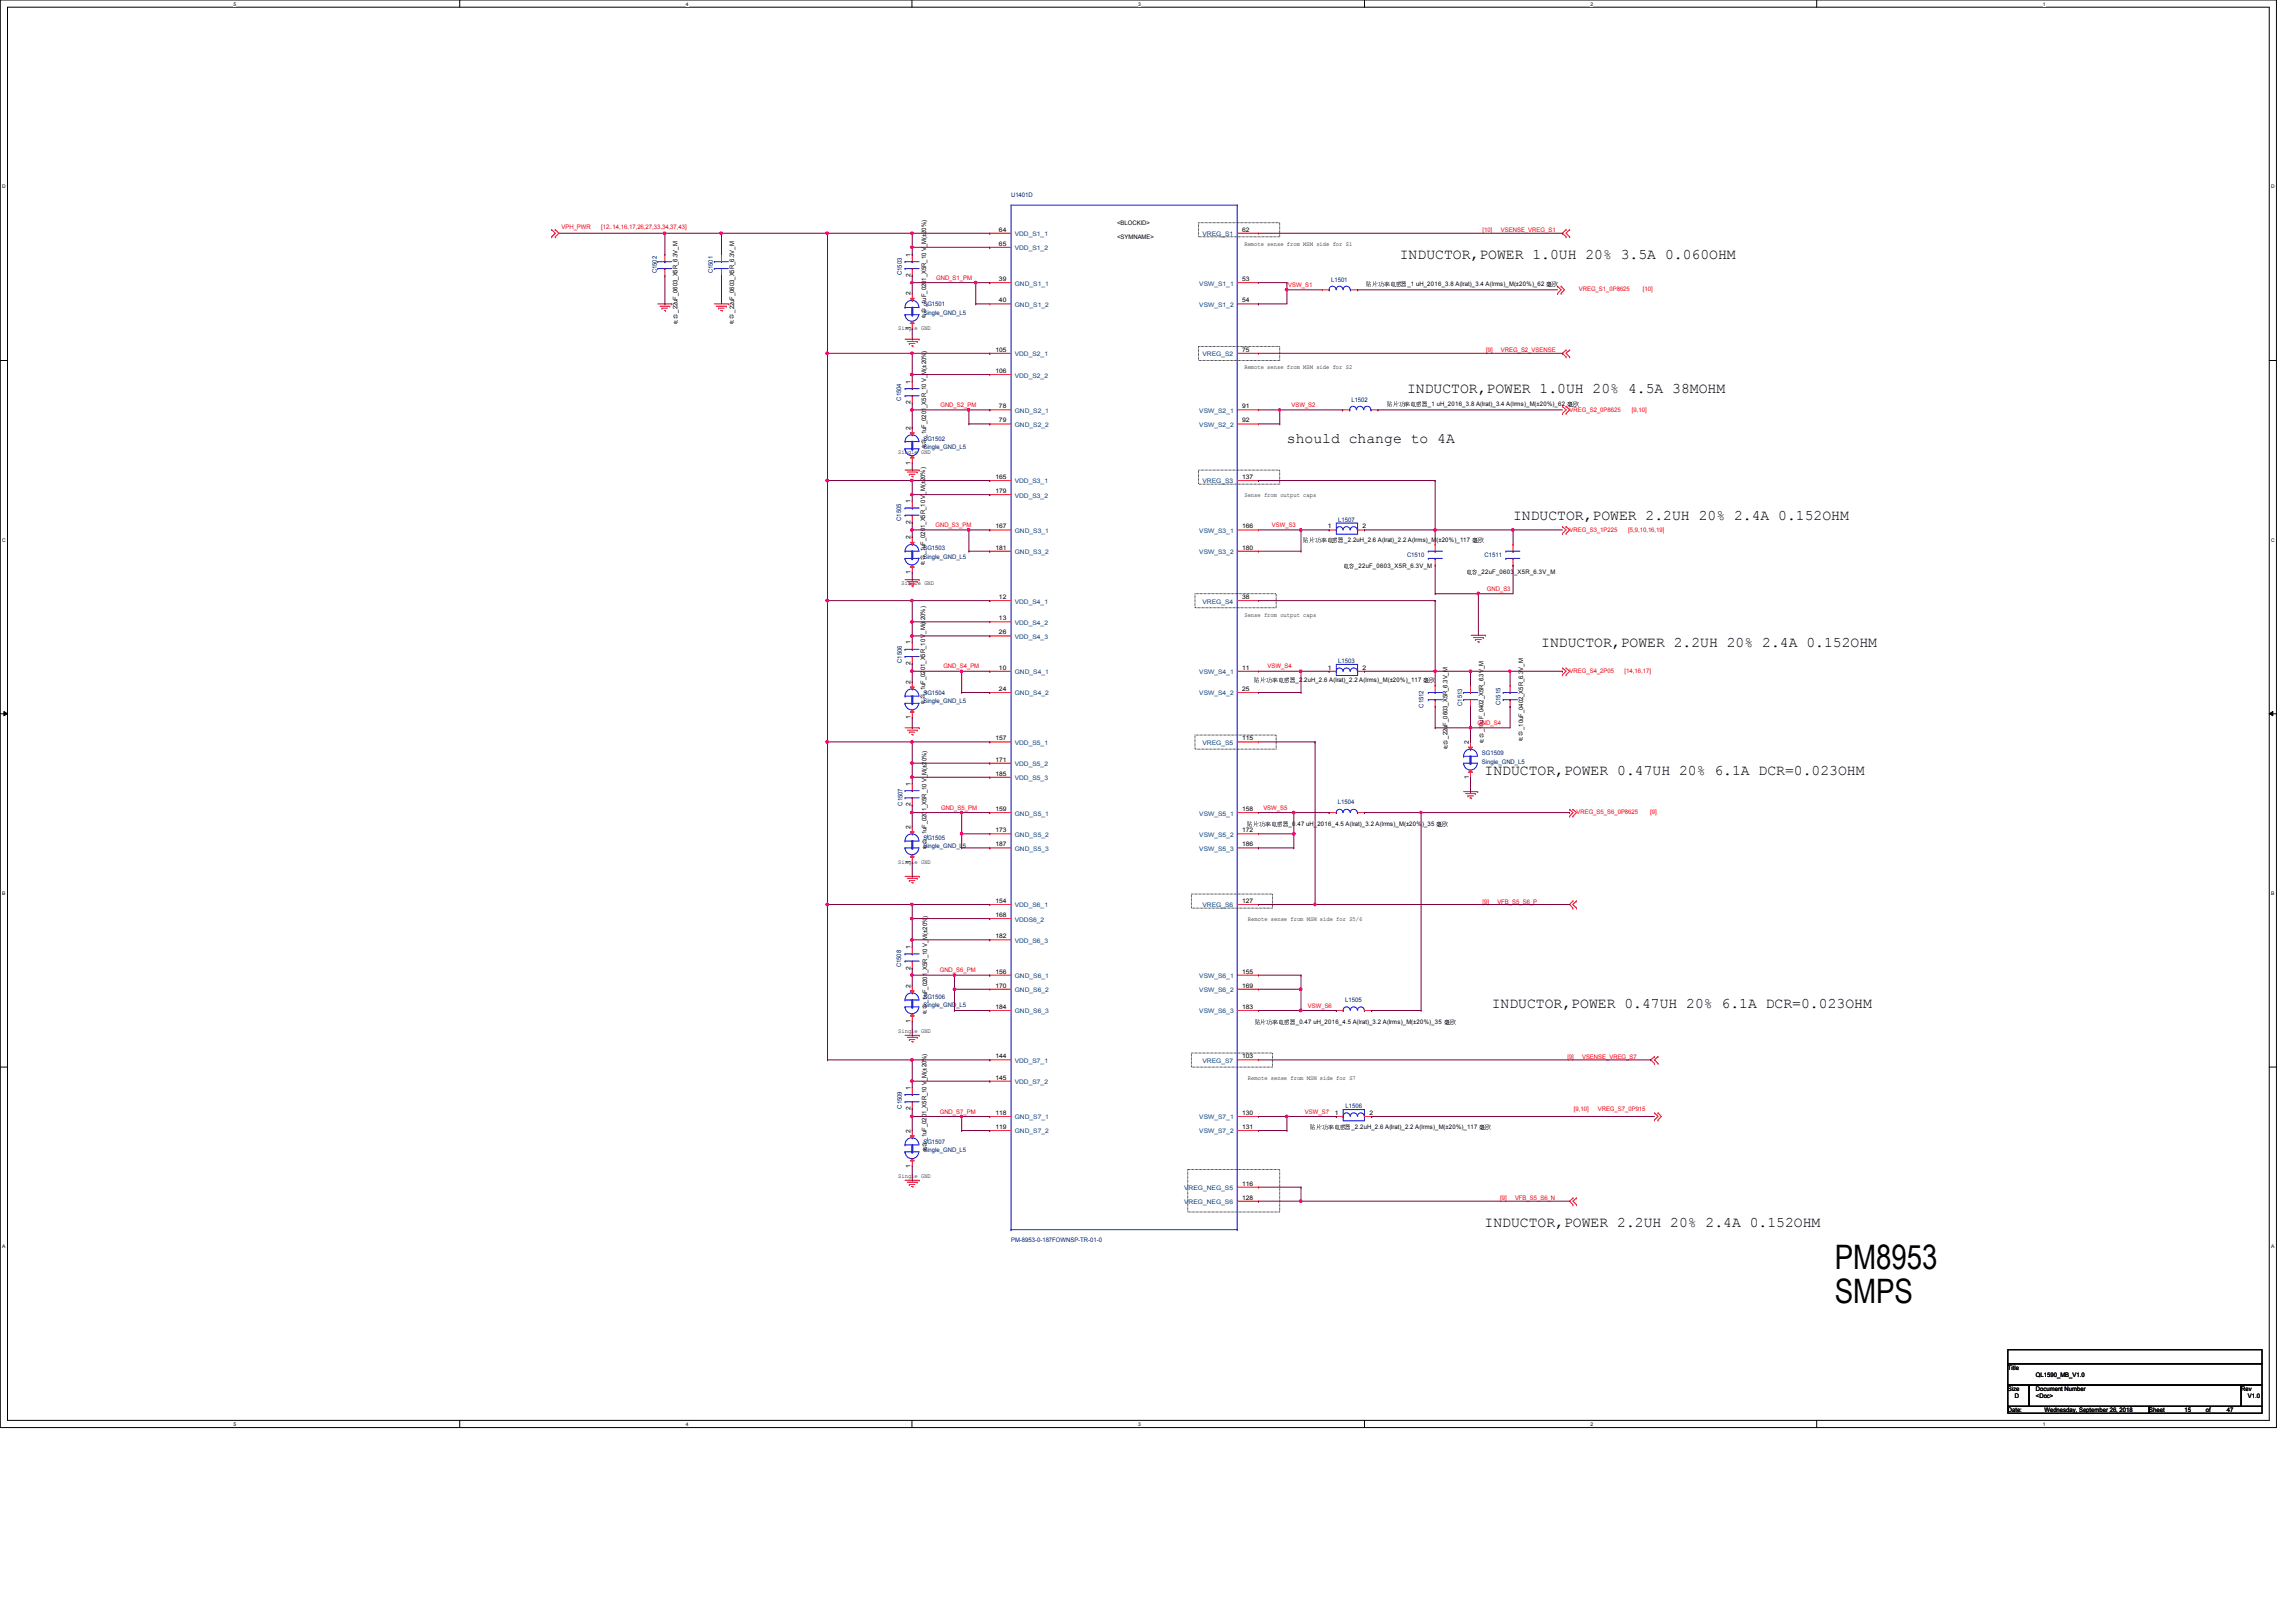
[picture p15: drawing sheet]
<svg xmlns="http://www.w3.org/2000/svg" width="297mm" height="210mm" viewBox="0 0 297 210" stroke-linecap="round" stroke-linejoin="round" font-family="sans-serif">
<defs><g id="words">
<g font-size="4.4">
<text x="237.4" y="164.2">PM8953</text>
<text x="237.4" y="168.6">SMPS</text>
</g>
<g font-size="1.9">
<text x="181.1" y="33.5">INDUCTOR,POWER 1.0UH 20% 3.5A 0.060OHM</text>
<text x="182" y="50.9">INDUCTOR,POWER 1.0UH 20% 4.5A 38MOHM</text>
<text x="166.5" y="57.3">should change to 4A</text>
<text x="195.7" y="67.4">INDUCTOR,POWER 2.2UH 20% 2.4A 0.152OHM</text>
<text x="199.4" y="83.8">INDUCTOR,POWER 2.2UH 20% 2.4A 0.152OHM</text>
<text x="192.1" y="100.2">INDUCTOR,POWER 0.47UH 20% 6.1A DCR=0.023OHM</text>
<text x="193" y="130.4">INDUCTOR,POWER 0.47UH 20% 6.1A DCR=0.023OHM</text>
<text x="192.1" y="158.8">INDUCTOR,POWER 2.2UH 20% 2.4A 0.152OHM</text>
</g>
<g font-size=".8" fill="#f00">
<text x="72.6" y="29.6">VPH_PWR</text>
<text x="77.8" y="29.6">[12..14,16,17,26,27,33,34,37,43]</text>
<text x="191.8" y="30.1">[10]</text>
<text x="194.2" y="30.1">VSENSE_VREG_S1</text>
<text x="121.1" y="36.2">GND_S1_PM</text>
<text x="166.7" y="37.1">VSW_S1</text>
<text x="204.3" y="37.7">VREG_S1_0P8625</text>
<text x="212.6" y="37.7">[10]</text>
<text x="192.3" y="45.6">[9]</text>
<text x="194.2" y="45.6">VREG_S2_VSENSE</text>
<text x="121.7" y="52.7">GND_S2_PM</text>
<text x="167.1" y="52.7">VSW_S2</text>
<text x="203.1" y="53.3">VREG_S2_0P8625</text>
<text x="211.1" y="53.3">[9,10]</text>
<text x="121" y="68.2">GND_S3_PM</text>
<text x="164.5" y="68.2">VSW_S3</text>
<text x="203.1" y="68.8">VREG_S3_1P225</text>
<text x="210.6" y="68.8">[5,9,10,16,19]</text>
<text x="192.4" y="76.5">GND_S3</text>
<text x="122" y="86.5">GND_S4_PM</text>
<text x="164" y="86.5">VSW_S4</text>
<text x="203.1" y="87.1">VREG_S4_2P05</text>
<text x="210.2" y="87.1">[14,16,17]</text>
<text x="191.1" y="93.8">GND_S4</text>
<text x="121.7" y="104.8">GND_S5_PM</text>
<text x="163.4" y="104.8">VSW_S5</text>
<text x="204" y="105.4">VREG_S5_S6_0P8625</text>
<text x="213.5" y="105.4">[9]</text>
<text x="191.8" y="116.9">[9]</text>
<text x="193.7" y="116.9">VFB_S5_S6_P</text>
<text x="121.6" y="125.8">GND_S6_PM</text>
<text x="169.2" y="130.4">VSW_S6</text>
<text x="202.8" y="137">[9]</text>
<text x="204.7" y="137">VSENSE_VREG_S7</text>
<text x="203.6" y="143.8">[9,10]</text>
<text x="206.7" y="143.8">VREG_S7_0P915</text>
<text x="121.6" y="144.1">GND_S7_PM</text>
<text x="168.8" y="144.1">VSW_S7</text>
<text x="194.1" y="155.3">[9]</text>
<text x="196" y="155.3">VFB_S5_S6_N</text>
</g>
<g font-size=".8">
<text x="129.2" y="30">64</text>
<text x="144.5" y="29.1">&lt;BLOCKID&gt;</text>
<text x="160.7" y="30">62</text>
<text x="117.8" y="35.9" transform="rotate(-90 117.8 35.9)">2</text>
<text x="117.8" y="33.2" transform="rotate(-90 117.8 33.2)">1</text>
<text x="129.2" y="31.8">65</text>
<text x="144.5" y="30.9">&lt;SYMNAME&gt;</text>
<text x="161" y="31.8">Remote sense from MSM side for S1</text>
<text x="87.7" y="40.5" transform="rotate(-90 87.7 40.5)">_22uF_0603_X5R_6.3V_M</text>
<text x="87.7" y="42">电</text>
<text x="87.7" y="41.2">电</text>
<text x="95" y="40.5" transform="rotate(-90 95 40.5)">_22uF_0603_X5R_6.3V_M</text>
<text x="95" y="42">电</text>
<text x="95" y="41.2">电</text>
<text x="117.8" y="38.2" transform="rotate(-90 117.8 38.2)">2</text>
<text x="119.8" y="39.8" transform="rotate(-90 119.8 39.8)">_1uF_0201_X5R_10 V_M(±20%)</text>
<text x="119.8" y="41.3">电</text>
<text x="119.8" y="40.5">电</text>
<text x="129.2" y="39.1">40</text>
<text x="129.2" y="36.4">39</text>
<text x="160.7" y="39.1">54</text>
<text x="160.7" y="36.4">53</text>
<text x="176.7" y="37">贴贴贴贴电贴贴_1 uH_2016_3.8 A(lrat)_3.4 A(lrms)_M(±20%)_62 毫毫</text>
<text x="116.2" y="42.8">Single GND</text>
<text x="117.8" y="42.7" transform="rotate(-90 117.8 42.7)">1</text>
<text x="128.8" y="45.5">105</text>
<text x="160.7" y="45.5">75</text>
<text x="161" y="47.8">Remote sense from MSM side for S2</text>
<text x="117.8" y="52.3" transform="rotate(-90 117.8 52.3)">2</text>
<text x="117.8" y="49.7" transform="rotate(-90 117.8 49.7)">1</text>
<text x="128.8" y="48.3">106</text>
<text x="129.2" y="52.8">78</text>
<text x="160.7" y="52.8">91</text>
<text x="179.4" y="52.5">贴贴贴贴电贴贴_1 uH_2016_3.8 A(lrat)_3.4 A(lrms)_M(±20%)_62 毫毫</text>
<text x="116.2" y="58.8">Single GND</text>
<text x="117.8" y="55.6" transform="rotate(-90 117.8 55.6)">2</text>
<text x="119.8" y="56.6" transform="rotate(-90 119.8 56.6)">_1uF_0201_X5R_10 V_M(±20%)</text>
<text x="119.8" y="58.2">电</text>
<text x="119.8" y="57.4">电</text>
<text x="129.2" y="54.7">79</text>
<text x="160.7" y="54.7">92</text>
<text x="117.8" y="65.1" transform="rotate(-90 117.8 65.1)">1</text>
<text x="117.8" y="60.1" transform="rotate(-90 117.8 60.1)">1</text>
<text x="128.8" y="63.8">179</text>
<text x="128.8" y="62">165</text>
<text x="160.7" y="62">137</text>
<text x="161" y="64.3">Sense from output caps</text>
<text x="117.8" y="69.8" transform="rotate(-90 117.8 69.8)">2</text>
<text x="117.8" y="67.8" transform="rotate(-90 117.8 67.8)">2</text>
<text x="119.7" y="71.8" transform="rotate(-90 119.7 71.8)">_1uF_0201_X5R_10 V_M(±20%)</text>
<text x="128.8" y="71.1">181</text>
<text x="128.8" y="68.4">167</text>
<text x="160.7" y="71.1">180</text>
<text x="160.7" y="68.4">166</text>
<text x="168.6" y="70.2">贴贴贴贴电贴贴_2.2uH_2.6 A(lrat)_2.2 A(lrms)_M(±20%)_117 毫毫</text>
<text x="171.8" y="68.4">1</text>
<text x="176.3" y="68.4">2</text>
<text x="116.6" y="75.7">Single GND</text>
<text x="117.8" y="74.3" transform="rotate(-90 117.8 74.3)">1</text>
<text x="119.7" y="73.3">电</text>
<text x="119.7" y="72.5">电</text>
<text x="129.2" y="77.5">12</text>
<text x="160.7" y="77.5">38</text>
<text x="173.8" y="73.5">电电_22uF_0603_X5R_6.3V_M</text>
<text x="189.7" y="74.3">电电_22uF_0603_X5R_6.3V_M</text>
<text x="117.8" y="83.4" transform="rotate(-90 117.8 83.4)">1</text>
<text x="129.2" y="82.1">26</text>
<text x="129.2" y="80.3">13</text>
<text x="161" y="79.8">Sense from output caps</text>
<text x="117.8" y="88.5" transform="rotate(-90 117.8 88.5)">2</text>
<text x="117.8" y="86.1" transform="rotate(-90 117.8 86.1)">2</text>
<text x="119.7" y="89.7" transform="rotate(-90 119.7 89.7)">_1uF_0201_X5R_10 V_M(±20%)</text>
<text x="129.2" y="89.4">24</text>
<text x="129.2" y="86.7">10</text>
<text x="160.7" y="89.4">25</text>
<text x="160.7" y="86.7">11</text>
<text x="162.3" y="88.3">贴贴贴贴电贴贴_2.2uH_2.6 A(lrat)_2.2 A(lrms)_M(±20%)_117 毫毫</text>
<text x="171.8" y="86.7">1</text>
<text x="176.3" y="86.7">2</text>
<text x="117.8" y="93" transform="rotate(-90 117.8 93)">1</text>
<text x="119.7" y="91.3">电</text>
<text x="119.7" y="90.5">电</text>
<text x="128.8" y="95.8">157</text>
<text x="160.7" y="95.8">115</text>
<text x="187.3" y="95.6" transform="rotate(-90 187.3 95.6)">_22uF_0603_X5R_6.3V_M</text>
<text x="191.9" y="94.8" transform="rotate(-90 191.9 94.8)">_10uF_0402_X5R_6.3V_M</text>
<text x="191.9" y="95.5">电</text>
<text x="197.1" y="94.4" transform="rotate(-90 197.1 94.4)">_10uF_0402_X5R_6.3V_M</text>
<text x="197.1" y="96">电</text>
<text x="197.1" y="95.2">电</text>
<text x="117.8" y="101.7" transform="rotate(-90 117.8 101.7)">1</text>
<text x="128.8" y="100.4">185</text>
<text x="128.8" y="98.6">171</text>
<text x="187.3" y="97.1">电</text>
<text x="187.3" y="96.4">电</text>
<text x="190" y="100.8" transform="rotate(-90 190 100.8)">1</text>
<text x="190" y="96.3" transform="rotate(-90 190 96.3)">2</text>
<text x="191.9" y="96.3">电</text>
<text x="117.8" y="107.3" transform="rotate(-90 117.8 107.3)">2</text>
<text x="117.8" y="104.4" transform="rotate(-90 117.8 104.4)">2</text>
<text x="128.8" y="107.7">173</text>
<text x="128.8" y="104.9">159</text>
<text x="160.7" y="107.7">172</text>
<text x="160.7" y="104.9">158</text>
<text x="161.4" y="106.8">贴贴贴贴电贴贴_0.47 uH_2016_4.5 A(lrat)_3.2 A(lrms)_M(±20%)_35 毫毫</text>
<text x="116.2" y="111.8">Single GND</text>
<text x="117.8" y="111.8" transform="rotate(-90 117.8 111.8)">1</text>
<text x="119.9" y="108.4" transform="rotate(-90 119.9 108.4)">_1uF_0201_X5R_10 V_M(±20%)</text>
<text x="119.9" y="109.9">电</text>
<text x="119.9" y="109.2">电</text>
<text x="128.8" y="109.5">187</text>
<text x="160.7" y="109.5">186</text>
<text x="128.8" y="118.7">168</text>
<text x="128.8" y="116.8">154</text>
<text x="160.7" y="116.8">127</text>
<text x="161.5" y="119.1">Remote sense from MSM side for S5/6</text>
<text x="117.8" y="125.5" transform="rotate(-90 117.8 125.5)">2</text>
<text x="117.8" y="122.8" transform="rotate(-90 117.8 122.8)">1</text>
<text x="128.8" y="126">156</text>
<text x="128.8" y="121.4">182</text>
<text x="160.7" y="126">155</text>
<text x="117.8" y="127.8" transform="rotate(-90 117.8 127.8)">2</text>
<text x="120" y="129.8" transform="rotate(-90 120 129.8)">_1uF_0201_X5R_10 V_M(±20%)</text>
<text x="120" y="131.3">电</text>
<text x="120" y="130.6">电</text>
<text x="128.8" y="130.6">184</text>
<text x="128.8" y="127.8">170</text>
<text x="160.7" y="130.6">183</text>
<text x="160.7" y="127.8">169</text>
<text x="116.2" y="133.7">Single GND</text>
<text x="117.8" y="132.3" transform="rotate(-90 117.8 132.3)">1</text>
<text x="128.8" y="136.9">144</text>
<text x="160.7" y="136.9">103</text>
<text x="162.3" y="132.5">贴贴贴贴电贴贴_0.47 uH_2016_4.5 A(lrat)_3.2 A(lrms)_M(±20%)_35 毫毫</text>
<text x="117.8" y="143.7" transform="rotate(-90 117.8 143.7)">2</text>
<text x="117.8" y="141" transform="rotate(-90 117.8 141)">1</text>
<text x="128.8" y="139.7">145</text>
<text x="161.5" y="139.7">Remote sense from MSM side for S7</text>
<text x="117.8" y="146.6" transform="rotate(-90 117.8 146.6)">2</text>
<text x="119.9" y="147.6" transform="rotate(-90 119.9 147.6)">_1uF_0201_X5R_10 V_M(±20%)</text>
<text x="119.9" y="149.1">电</text>
<text x="119.9" y="148.4">电</text>
<text x="128.8" y="146.1">119</text>
<text x="128.8" y="144.3">118</text>
<text x="160.7" y="146.1">131</text>
<text x="160.7" y="144.3">130</text>
<text x="169.5" y="146.1">贴贴贴贴电贴贴_2.2uH_2.6 A(lrat)_2.2 A(lrms)_M(±20%)_117 毫毫</text>
<text x="172.7" y="144.3">1</text>
<text x="177.2" y="144.3">2</text>
<text x="116.2" y="152.5">Single GND</text>
<text x="117.8" y="151.1" transform="rotate(-90 117.8 151.1)">1</text>
<text x="160.7" y="153.4">116</text>
<text x="160.7" y="155.2">128</text>
<text x="259.8" y="177.2">Title</text>
<text x="263.4" y="178.2">QL1590_MB_V1.0</text>
<text x="259.8" y="180">Size</text>
<text x="259.8" y="182.8">Date:</text>
<text x="260.6" y="180.9">D</text>
<text x="263.4" y="180">Document Number</text>
<text x="263.4" y="180.9">&lt;Doc&gt;</text>
<text x="264.5" y="182.8">Wednesday, September 26, 2018</text>
<text x="278" y="182.8">Sheet</text>
<text x="282.6" y="182.8">15</text>
<text x="285.4" y="182.8">of</text>
<text x="288.1" y="182.8">47</text>
<text x="289.9" y="180">Rev</text>
<text x="290.8" y="180.9">V1.0</text>
</g>
<g font-size=".8" fill="#000080">
<text x="130.8" y="25.5">U1401D</text>
<text x="85" y="35.4" transform="rotate(-90 85 35.4)">C1502</text>
<text x="92.2" y="35.4" transform="rotate(-90 92.2 35.4)">C1501</text>
<text x="116.7" y="35.6" transform="rotate(-90 116.7 35.6)">C1503</text>
<text x="119.5" y="39.6">SG1501</text>
<text x="119.5" y="40.7">Single_GND_L5</text>
<text x="172.2" y="36.4">L1501</text>
<text x="116.6" y="51.9" transform="rotate(-90 116.6 51.9)">C1504</text>
<text x="174.8" y="52">L1502</text>
<text x="119.5" y="57">SG1502</text>
<text x="119.5" y="58.1">Single_GND_L5</text>
<text x="116.6" y="67.4" transform="rotate(-90 116.6 67.4)">C1505</text>
<text x="119.5" y="71.2">SG1503</text>
<text x="173.1" y="67.5">L1507</text>
<text x="119.5" y="72.3">Single_GND_L5</text>
<text x="182" y="72.1">C1510</text>
<text x="192.1" y="72.1">C1511</text>
<text x="116.7" y="85.8" transform="rotate(-90 116.7 85.8)">C1506</text>
<text x="119.5" y="89.9">SG1504</text>
<text x="173.1" y="85.8">L1503</text>
<text x="119.5" y="91">Single_GND_L5</text>
<text x="184.1" y="91.6" transform="rotate(-90 184.1 91.6)">C1512</text>
<text x="189.2" y="91.4" transform="rotate(-90 189.2 91.4)">C1513</text>
<text x="194.1" y="91.3" transform="rotate(-90 194.1 91.3)">C1515</text>
<text x="191.7" y="97.7">SG1509</text>
<text x="191.7" y="98.8">Single_GND_L5</text>
<text x="116.8" y="104.3" transform="rotate(-90 116.8 104.3)">C1507</text>
<text x="173.1" y="104.1">L1504</text>
<text x="119.5" y="108.7">SG1505</text>
<text x="119.5" y="109.8">Single_GND_L5</text>
<text x="116.6" y="125.2" transform="rotate(-90 116.6 125.2)">C1508</text>
<text x="119.5" y="129.2">SG1506</text>
<text x="119.5" y="130.3">Single_GND_L5</text>
<text x="174" y="129.7">L1505</text>
<text x="116.7" y="143.5" transform="rotate(-90 116.7 143.5)">C1509</text>
<text x="174.1" y="143.4">L1506</text>
<text x="119.5" y="148">SG1507</text>
<text x="119.5" y="149.1">Single_GND_L5</text>
<text x="130.8" y="160.8">PM-8953-0-187FOWNSP-TR-01-0</text>
</g>
<g font-size=".8" fill="#004080">
<text x="131.3" y="32.4">VDD_S1_2</text>
<text x="131.3" y="30.6">VDD_S1_1</text>
<text x="155.6" y="30.6">VREG_S1</text>
<text x="131.3" y="39.7">GND_S1_2</text>
<text x="131.3" y="37">GND_S1_1</text>
<text x="155.1" y="39.7">VSW_S1_2</text>
<text x="155.1" y="37">VSW_S1_1</text>
<text x="131.3" y="46.1">VDD_S2_1</text>
<text x="155.6" y="46.1">VREG_S2</text>
<text x="131.3" y="53.4">GND_S2_1</text>
<text x="131.3" y="48.9">VDD_S2_2</text>
<text x="155.1" y="53.4">VSW_S2_1</text>
<text x="131.3" y="55.2">GND_S2_2</text>
<text x="155.1" y="55.2">VSW_S2_2</text>
<text x="131.3" y="64.4">VDD_S3_2</text>
<text x="131.3" y="62.6">VDD_S3_1</text>
<text x="155.6" y="62.6">VREG_S3</text>
<text x="131.3" y="71.7">GND_S3_2</text>
<text x="131.3" y="69">GND_S3_1</text>
<text x="155.1" y="71.7">VSW_S3_2</text>
<text x="155.1" y="69">VSW_S3_1</text>
<text x="131.3" y="82.7">VDD_S4_3</text>
<text x="131.3" y="80.9">VDD_S4_2</text>
<text x="131.3" y="78.1">VDD_S4_1</text>
<text x="155.6" y="78.1">VREG_S4</text>
<text x="131.3" y="87.2">GND_S4_1</text>
<text x="155.1" y="87.2">VSW_S4_1</text>
<text x="131.3" y="90">GND_S4_2</text>
<text x="155.1" y="90">VSW_S4_2</text>
<text x="131.3" y="101">VDD_S5_3</text>
<text x="131.3" y="99.1">VDD_S5_2</text>
<text x="131.3" y="96.4">VDD_S5_1</text>
<text x="155.6" y="96.4">VREG_S5</text>
<text x="131.3" y="105.5">GND_S5_1</text>
<text x="155.1" y="105.5">VSW_S5_1</text>
<text x="131.3" y="110.1">GND_S5_3</text>
<text x="131.3" y="108.3">GND_S5_2</text>
<text x="155.1" y="110.1">VSW_S5_3</text>
<text x="155.1" y="108.3">VSW_S5_2</text>
<text x="131.3" y="119.3">VDDS6_2</text>
<text x="131.3" y="117.4">VDD_S6_1</text>
<text x="155.6" y="117.4">VREG_S6</text>
<text x="131.3" y="122">VDD_S6_3</text>
<text x="131.3" y="131.1">GND_S6_3</text>
<text x="131.3" y="128.4">GND_S6_2</text>
<text x="131.3" y="126.6">GND_S6_1</text>
<text x="155.1" y="131.1">VSW_S6_3</text>
<text x="155.1" y="128.4">VSW_S6_2</text>
<text x="155.1" y="126.6">VSW_S6_1</text>
<text x="131.3" y="137.5">VDD_S7_1</text>
<text x="155.6" y="137.5">VREG_S7</text>
<text x="131.3" y="140.3">VDD_S7_2</text>
<text x="131.3" y="146.7">GND_S7_2</text>
<text x="131.3" y="144.9">GND_S7_1</text>
<text x="155.1" y="146.7">VSW_S7_2</text>
<text x="155.1" y="144.9">VSW_S7_1</text>
<text x="153.2" y="154">VREG_NEG_S5</text>
<text x="153.2" y="155.8">VREG_NEG_S6</text>
</g>
<g font-size=".6">
<text x="30.2" y=".7">5</text>
<text x="88.7" y=".7">4</text>
<text x="147.2" y=".7">3</text>
<text x="205.8" y=".7">2</text>
<text x="264.3" y=".7">1</text>
<text x=".3" y="24.4">D</text>
<text x="293.8" y="24.4">D</text>
<text x=".3" y="70.1">C</text>
<text x="293.8" y="70.1">C</text>
<text x=".3" y="115.8">B</text>
<text x="293.8" y="115.8">B</text>
<text x=".3" y="161.5">A</text>
<text x="293.8" y="161.5">A</text>
<text x="30.2" y="184.5">5</text>
<text x="88.7" y="184.5">4</text>
<text x="147.2" y="184.5">3</text>
<text x="205.8" y="184.5">2</text>
<text x="264.3" y="184.5">1</text>
</g>
</g></defs>
<path d="M0 0h294.5v184.7h-294.5zM1 .9h292.6v182.9h-292.6z" fill="none" stroke="#000" stroke-width=".13"/>
<g fill="#fff">
<path d="M30.2 .1h.4v.7h-.4z"/>
<path d="M30.2 183.9h.4v.8h-.4z"/>
</g>
<path d="M59.5 0v.9M59.5 183.8v.9" fill="none" stroke="#000" stroke-width=".13"/>
<g fill="#fff">
<path d="M88.7 .1h.4v.7h-.4z"/>
<path d="M88.7 183.9h.4v.8h-.4z"/>
</g>
<path d="M118 0v.9M118 183.8v.9" fill="none" stroke="#000" stroke-width=".13"/>
<g fill="#fff">
<path d="M147.2 .1h.4v.7h-.4z"/>
<path d="M147.2 183.9h.4v.8h-.4z"/>
</g>
<path d="M176.5 0v.9M176.5 183.8v.9" fill="none" stroke="#000" stroke-width=".13"/>
<g fill="#fff">
<path d="M205.8 .1h.3v.7h-.3z"/>
<path d="M205.8 183.9h.3v.8h-.3z"/>
</g>
<path d="M235 0v.9M235 183.8v.9" fill="none" stroke="#000" stroke-width=".13"/>
<g fill="#fff">
<path d="M264.3 .1h.3v.7h-.3z"/>
<path d="M264.3 183.9h.3v.8h-.3z"/>
<path d="M.3 23.8h.5v.7h-.5z"/>
<path d="M293.8 23.8h.5v.7h-.5z"/>
<path d="M.3 69.5h.5v.7h-.5z"/>
<path d="M293.8 69.5h.5v.7h-.5z"/>
</g>
<path d="M0 46.7h1M293.6 46.7h.9" fill="none" stroke="#000" stroke-width=".13"/>
<g fill="#fff">
<path d="M.3 115.2h.4v.8h-.4z"/>
<path d="M293.8 115.2h.5v.8h-.5z"/>
</g>
<path d="M0 92.4h1M.5 92.1l.5 .3-.5 .2zM293.6 92.4l.4-.3v.5zM293.6 92.4h.9" fill="none" stroke="#000" stroke-width=".13"/>
<path d="M.5 92.1l.5 .3-.5 .2zM293.6 92.4l.4-.3v.5z" fill="#000"/>
<g fill="#fff">
<path d="M.3 161h.4v.7h-.4z"/>
<path d="M293.8 161h.4v.7h-.4z"/>
</g>
<g fill="none" stroke="#000" stroke-width=".13">
<path d="M155.1 28.8h10.5v1.8h-10.5zM155.1 44.8h10.5v1.9h-10.5zM154.6 76.8h10.5v1.9h-10.5zM155.1 60.8h10.5v1.9h-10.5zM154.6 95.1h10.5v1.8h-10.5zM154.1 115.7h10.5v1.8h-10.5zM0 138.1h1M154.1 136.3h10.5v1.8h-10.5zM293.6 138.1h.9M153.7 151.3h11.9v5.5h-11.9zM259.8 174.7h32.8v1.8h-32.8zM259.8 176.5h32.8v2.7h-32.8z"/>
<path d="M259.8 179.2h2.7v2.8h-2.7zM262.5 179.2h27.4v2.8h-27.4zM289.9 179.2h2.7v2.8h-2.7zM259.8 182h18.2v.9h-18.2zM278 182h14.6v.9h-14.6z"/>
</g>
<g fill="none" stroke="#f00" stroke-width=".13">
<path d="M71.4 30.6h.1M71.4 29.7h.1M71.4 29.7l.4 .5-.4 .4M71.8 29.7h.1M71.8 30.6h.1M71.8 29.7l.5 .5-.5 .4M85.1 39.3h1.8M85.4 39.6h1.3M85.6 39.9h.1M85.6 39.9h.8M86.7 39.6h.1M86.9 39.3h.1"/>
<path d="M92.4 39.3h1.8M92.7 39.6h1.3M93 39.9h.1M93 39.9h.7M94 39.6h.1M94.2 39.3h.1M201.5 38h.1M201.5 37h.1M201.5 37l.5 .5-.5 .5M202 38h.1M202 37h.1M202 37l.4 .5-.4 .5"/>
<path d="M202.6 30.6h.1M202.6 29.7h.1M202.6 29.7l-.5 .5 .5 .4M203.1 29.7h.1M203.1 30.6h.1M203.1 29.7l-.5 .5 .5 .4M85.9 40.2h.2M86.1 40.2h.1M93.2 40.2h.2M93.4 40.2h.1M117.1 43.9h1.8M117.4 44.2h1.3"/>
<path d="M117.6 44.4h.1M117.6 44.4h.8M117.9 44.7h.2M118.1 44.7h.1M118.7 44.2h.1M118.9 43.9h.1M202.1 53.5h.1M202.1 52.6h.1M202.1 52.6l.5 .4-.5 .5M202.6 46.2h.1M202.6 45.3h.1M202.6 53.5h.1"/>
<path d="M202.6 52.6h.1M202.6 45.3l-.5 .4 .5 .5M202.6 52.6l.5 .4-.5 .5M203.1 45.3h.1M203.1 46.2h.1M203.1 45.3l-.5 .4 .5 .5M117.1 75h1.8M117.1 60.8h1.8M117.4 75.3h1.3M117.4 61.1h1.3M117.6 75.6h.1M117.6 61.4h.1"/>
<path d="M117.6 75.6h.8M117.6 61.4h.8M117.9 75.8h.2M117.9 61.6h.2M118.1 75.8h.1M118.1 61.6h.1M118.7 75.3h.1M118.7 61.1h.1M118.9 75h.1M118.9 60.8h.1M195.7 70.4h.1M195.7 73.2h.1"/>
<path d="M195.7 70.4v.9M195.7 72.3v.9M202.1 69h.1M202.1 68.2h.1M202.1 68.2l.5 .4-.5 .4M202.6 69h.1M202.6 68.2h.1M202.6 68.2l.5 .4-.5 .4M117.1 94.2h1.8M117.4 94.5h1.3M117.6 94.7h.1M117.6 94.7h.8"/>
<path d="M117.9 95h.2M118.1 95h.1M118.7 94.5h.1M118.9 94.2h.1M185.7 88.7h.1M185.7 91.4h.1M185.7 88.7v.9M185.7 90.6v.8M190.3 82.2h1.9M190.6 82.5h1.3M190.9 82.8h.1M190.9 82.8h.7"/>
<path d="M191.2 83.1h.1M191.3 83.1h.1M191.9 82.5h.1M192.2 82.2h.1M202.1 87.3h.1M202.1 86.4h.1M202.1 86.4l.5 .5-.5 .4M202.6 87.3h.1M202.6 86.4h.1M202.6 86.4l.5 .5-.5 .4M117.1 113.4h1.8M117.4 113.7h1.3"/>
<path d="M117.6 114h.1M117.6 114h.8M117.9 114.2h.2M118 101.4h.1M118 104.2h.1M118 101.4v.9M118 103.3v.9M118.1 114.2h.1M118.7 113.7h.1M118.9 113.4h.1M189.4 102.4h1.8M189.6 102.7h1.3"/>
<path d="M189.9 103h.1M189.9 103h.7M190.2 103.3h.1M190.3 103.3h.1M190.9 102.7h.1M191.2 102.4h.1M203.1 105.6h.1M203.1 104.7h.1M203.1 104.7l.4 .5-.4 .4M203.5 117.5h.1M203.5 116.6h.1M203.5 105.6h.1"/>
<path d="M203.5 104.7h.1M203.5 116.6l-.4 .5 .4 .4M203.5 104.7l.5 .5-.5 .4M204 116.6h.1M204 117.5h.1M204 116.6l-.5 .5 .5 .4M117.1 134h1.8M117.4 134.2h1.3M117.6 134.5h.1M117.6 134.5h.8M117.9 134.8h.2M118.1 134.8h.1"/>
<path d="M118.7 134.2h.1M118.9 134h.1M214 137.6h.1M214 136.7h.1M214 136.7l-.4 .5 .4 .4M214.5 136.7h.1M214.5 137.6h.1M214.5 136.7l-.5 .5 .5 .4M117.1 152.7h1.8M117.4 153h1.3M117.6 153.3h.1M117.6 153.3h.8"/>
<path d="M117.9 153.5h.2M118.1 153.5h.1M118.7 153h.1M118.9 152.7h.1M203.5 155.9h.1M203.5 155h.1M203.5 155l-.4 .4 .4 .5M204 155h.1M204 155.9h.1M204 155l-.5 .4 .5 .5M214 144.9h.1M214 144h.1"/>
<path d="M214 144l.5 .5-.5 .4M214.5 144.9h.1M214.5 144h.1M214.5 144l.4 .5-.4 .4"/>
</g>
<g fill="none" stroke="#00f" stroke-width=".13">
<path d="M194.8 71.3h.1M194.8 72.3h.1M194.8 71.3h1.8M194.8 72.3h1.8M195.7 71.3h.1M195.7 72.3h.1M184.8 89.6h.1M184.8 90.6h.1M184.8 89.6h1.8M184.8 90.6h1.8M185.7 89.6h.1M185.7 90.6h.1"/>
<path d="M117.1 102.3h.1M117.1 103.3h.1M117.1 109.7a.89 .89 0 0 0 .9 .9 .89 .89 0 0 0 .9-.9M117.1 109.7h.1M117.1 108.8h.1M117.1 102.3h1.8M117.1 103.3h1.8M117.1 109.7h1.8M117.1 108.8h1.8M118 102.3h.1M118 103.3h.1M118 107.9h.1"/>
<path d="M118 110.7h.1M118.9 108.8a.89 .89 0 0 0-.9-.9 .89 .89 0 0 0-.9 .9"/>
</g>
<path d="M118 109.7h.1M118 108.8v.9" fill="none" stroke="#00f" stroke-width=".25"/>
<path d="M117.8 110.9l.2-.2 .3 .2z" fill="#f00"/>
<path d="M117.8 110.9l.2-.2 .3 .2zM118 111.6h.1M118 110.7v.9" fill="none" stroke="#f00" stroke-width=".13"/>
<path d="M117.8 107.7h.5l-.3 .2z" fill="#f00"/>
<path d="M117.8 107.7h.5l-.3 .2zM118 107h.1M118 107v.9M118 122.6h.1M118 125.3h.1M118 122.6v.8M118 124.4v.9" fill="none" stroke="#f00" stroke-width=".13"/>
<g fill="none" stroke="#00f" stroke-width=".13">
<path d="M117.1 123.4h.1M117.1 124.4h.1M117.1 130.3a.89 .89 0 0 0 .9 .9 .89 .89 0 0 0 .9-.9M117.1 130.3h.1M117.1 129.4h.1M117.1 123.4h1.8M117.1 124.4h1.8M117.1 130.3h1.8M117.1 129.4h1.8M118 123.4h.1M118 124.4h.1M118 128.5h.1"/>
<path d="M118 131.2h.1M118.9 129.4a.89 .89 0 0 0-.9-.9 .89 .89 0 0 0-.9 .9"/>
</g>
<path d="M118 130.3h.1M118 129.4v.9" fill="none" stroke="#00f" stroke-width=".25"/>
<path d="M117.8 131.5l.2-.3 .3 .3z" fill="#f00"/>
<path d="M117.8 131.5l.2-.3 .3 .3zM118 132.2h.1M118 131.2v1" fill="none" stroke="#f00" stroke-width=".13"/>
<path d="M117.8 128.2h.5l-.3 .3z" fill="#f00"/>
<path d="M86 32.9h.1M86 35.7h.1M86 32.9v1M86 34.8v.9M117.8 128.2h.5l-.3 .3zM118 127.6h.1M118 127.6v.9" fill="none" stroke="#f00" stroke-width=".13"/>
<g fill="none" stroke="#00f" stroke-width=".13">
<path d="M85.1 33.9h.1M85.1 34.8h.1M85.1 33.9h1.8M85.1 34.8h1.8M86 33.9h.1M86 34.8h.1M117.1 149.1a.89 .89 0 0 0 .9 .8 .89 .89 0 0 0 .9-.8M117.1 149.1h.1M117.1 148.2h.1M117.1 149.1h1.8M117.1 148.2h1.8M118 147.2h.1"/>
<path d="M118 150h.1M118.9 148.1a.89 .89 0 0 0-.9-.9 .89 .89 0 0 0-.9 1"/>
</g>
<path d="M118 149.1h.1M118 148.2v.9" fill="none" stroke="#00f" stroke-width=".25"/>
<path d="M117.8 150.2l.2-.2 .3 .2z" fill="#f00"/>
<path d="M117.8 150.2l.2-.2 .3 .2zM118 150.9h.1M118 150v.9" fill="none" stroke="#f00" stroke-width=".13"/>
<path d="M117.8 147h.5l-.3 .2z" fill="#f00"/>
<g fill="none" stroke="#f00" stroke-width=".13">
<path d="M93.3 32.9h.1M93.3 35.7h.1M93.3 32.9v1M93.3 34.8v.9M128.1 39.3h.1M128.1 36.6h.1M128.1 32h.1M128.1 30.2h.1M128.1 39.3h2.7M128.1 36.6h2.7M128.1 30.2h2.7M128.1 32h2.7"/>
<path d="M160.1 39.3h2.7M160.1 36.6h2.7M160.1 30.2h2.7M162.8 39.3h.1M162.8 36.6h.1M162.8 30.2h.1M171.1 37.5h.1M171.1 37.5h.9M174.7 37.5h.9M175.6 37.5h.1M128.1 54.9h.1M128.1 53h.1"/>
<path d="M128.1 48.5h.1M128.1 45.7h.1M128.1 54.9h2.7M128.1 53h2.7M128.1 45.7h2.7M128.1 48.5h2.7M160.1 54.9h2.7M160.1 53h2.7M160.1 45.7h2.7M162.8 54.9h.1M162.8 53h.1M162.8 45.7h.1"/>
<path d="M128.1 77.7h.1M128.1 71.3h.1M128.1 68.6h.1M128.1 64h.1M128.1 62.2h.1M128.1 77.7h2.7M128.1 71.3h2.7M128.1 68.6h2.7M128.1 62.2h2.7M128.1 64h2.7M160.1 77.7h2.7M160.1 71.3h2.7"/>
<path d="M160.1 68.6h2.7M160.1 62.2h2.7M162.8 77.7h.1M162.8 71.3h.1M162.8 68.6h.1M162.8 62.2h.1M185.7 70.4h.1M185.7 73.2h.1M185.7 70.4v.9M185.7 72.3v.9M128.1 98.8h.1M128.1 96h.1"/>
<path d="M128.1 89.6h.1M128.1 86.9h.1M128.1 82.3h.1M128.1 80.5h.1M128.1 96h2.7M128.1 89.6h2.7M128.1 86.9h2.7M128.1 98.8h2.7M128.1 82.3h2.7M128.1 80.5h2.7M160.1 96h2.7M160.1 89.6h2.7"/>
<path d="M160.1 86.9h2.7M162.8 96h.1M162.8 89.6h.1M162.8 86.9h.1M128.1 118.9h.1M128.1 117.1h.1M128.1 109.7h.1M128.1 107.9h.1M128.1 105.2h.1M128.1 100.6h.1M128.1 117.1h2.7M128.1 109.7h2.7"/>
<path d="M128.1 107.9h2.7M128.1 105.2h2.7M128.1 118.9h2.7M128.1 100.6h2.7M160.1 117.1h2.7M160.1 109.7h2.7M160.1 107.9h2.7M160.1 105.2h2.7M162.8 117.1h.1M162.8 109.7h.1M162.8 107.9h.1M162.8 105.2h.1"/>
<path d="M172 105.2h.1M172 105.2h.9M175.6 105.2h.9M176.5 105.2h.1M128.1 139.9h.1M128.1 137.2h.1M128.1 130.8h.1M128.1 128h.1M128.1 126.2h.1M128.1 121.6h.1M128.1 137.2h2.7M128.1 130.8h2.7"/>
<path d="M128.1 128h2.7M128.1 126.2h2.7M128.1 139.9h2.7M128.1 121.6h2.7M160.1 137.2h2.7M160.1 130.8h2.7M160.1 128h2.7M160.1 126.2h2.7M162.8 137.2h.1M162.8 130.8h.1M162.8 128h.1M162.8 126.2h.1"/>
<path d="M117.8 147h.5l-.3 .2zM118 146.3h.1M118 140.8h.1M118 143.5h.1M118 140.8v.8M118 142.6v.9M118 146.3v.9M128.1 146.3h.1M128.1 144.5h.1M128.1 146.3h2.7M128.1 144.5h2.7M160.1 146.3h2.7"/>
<path d="M160.1 144.5h2.7M160.1 153.6h2.7M160.1 155.4h2.7M162.8 146.3h.1M162.8 144.5h.1M162.8 153.6h.1M162.8 155.4h.1"/>
</g>
<g fill="none" stroke="#00f" stroke-width=".13">
<path d="M92.4 33.9h.1M92.4 34.8h.1M92.4 33.9h1.8M92.4 34.8h1.8M93.3 33.9h.1M93.3 34.8h.1M160.1 26.5h.1M160.1 26.5h-29.3v132.6M160.1 26.5v132.6M172 37.5h.1M172.8 37.5a.45 .45 0 0 0-.4-.5 .45 .45 0 0 0-.4 .5M173.7 37.5a.42 .42 0 0 0-.4-.5 .42 .42 0 0 0-.4 .5"/>
<path d="M174.7 37.5a.45 .45 0 0 0-.5-.5 .45 .45 0 0 0-.4 .5M174.7 37.5h.1M117.1 58.1a.89 .89 0 0 0 .9 .9 .89 .89 0 0 0 .9-.9M117.1 58.1h.1M117.1 57.1a.89 .89 0 0 1 .9-.8 .89 .89 0 0 1 .9 .8M117.1 57.1h.1M117.1 58.1h1.8M117.1 57.1h1.8M118 56.3h.1M118 59h.1M184.8 71.3h.1M184.8 72.3h.1"/>
<path d="M184.8 71.3h1.8M184.8 72.3h1.8M185.7 71.3h.1M185.7 72.3h.1M172.9 105.2h.1M172.9 105.2a.42 .42 0 0 1 .4-.5 .42 .42 0 0 1 .4 .5M173.8 105.2a.45 .45 0 0 1 .4-.5 .45 .45 0 0 1 .5 .5M174.7 105.2a.45 .45 0 0 1 .5-.5 .45 .45 0 0 1 .4 .5M175.6 105.2h.1M117.1 141.6h.1M117.1 142.6h.1M117.1 141.6h1.8"/>
<path d="M117.1 142.6h1.8M118 141.6h.1M118 142.6h.1M130.8 159.1h.1M130.8 159.1h29.3M160.1 159.1h.1"/>
</g>
<path d="M118 58.1h.1M118 57.1v1" fill="none" stroke="#00f" stroke-width=".25"/>
<path d="M117.8 59.3l.2-.3 .3 .3z" fill="#f00"/>
<path d="M117.8 59.3l.2-.3 .3 .3zM118 59.9h.1M118 59v.9" fill="none" stroke="#f00" stroke-width=".13"/>
<path d="M117.8 56h.5l-.3 .3z" fill="#f00"/>
<g fill="none" stroke="#f00" stroke-width=".13">
<path d="M117.8 56h.5l-.3 .3zM118 55.3h.1M118 55.3v1M173.7 53h.1M173.7 53h.9M177.4 53h.9M178.3 53h.1M172.9 130.8h.1M172.9 130.8h.9M176.5 130.8h1M177.5 130.8h.1M172.9 144.5h.1"/>
<path d="M172.9 144.5h.9M176.5 144.5h1M177.5 144.5h.1"/>
</g>
<g fill="none" stroke="#00f" stroke-width=".13">
<path d="M174.6 53h.1M175.5 53a.42 .42 0 0 0-.5-.4 .42 .42 0 0 0-.4 .4M176.4 53a.45 .45 0 0 0-.5-.4 .45 .45 0 0 0-.4 .4M177.3 53a.45 .45 0 0 0-.4-.4 .45 .45 0 0 0-.5 .4M177.4 53h.1M117.1 72.3h.1M117.1 71.3a.89 .89 0 0 1 .9-.9 .89 .89 0 0 1 .9 .9M117.1 71.3h.1M117.1 72.3h1.8M117.1 71.3h1.8M118 70.4h.1M118 73.2h.1"/>
<path d="M118.9 72.2a.89 .89 0 0 1-.9 .9 .89 .89 0 0 1-.9-.8M173.8 130.8h.1M174.7 130.7a.45 .45 0 0 0-.5-.4 .45 .45 0 0 0-.4 .5M175.6 130.7a.45 .45 0 0 0-.5-.4 .45 .45 0 0 0-.4 .5M176.5 130.7a.42 .42 0 0 0-.5-.4 .42 .42 0 0 0-.4 .5M176.5 130.8h.1M173.8 143.6h2.7v1.4h-2.7zM173.8 144.5h.1M174.7 144.4a.45 .45 0 0 0-.5-.4 .45 .45 0 0 0-.4 .5M175.6 144.4a.45 .45 0 0 0-.5-.4 .45 .45 0 0 0-.4 .5M176.5 144.4a.42 .42 0 0 0-.5-.4 .42 .42 0 0 0-.4 .5M176.5 144.5h.1"/>
</g>
<path d="M118 72.3h.1M118 71.3v1" fill="none" stroke="#00f" stroke-width=".25"/>
<path d="M117.8 73.4l.2-.2 .3 .2z" fill="#f00"/>
<path d="M117.8 73.4l.2-.2 .3 .2zM118 74.1h.1M118 73.2v.9" fill="none" stroke="#f00" stroke-width=".13"/>
<path d="M117.8 70.2h.5l-.3 .2z" fill="#f00"/>
<path d="M117.8 70.2h.5l-.3 .2zM118 69.5h.1M118 69.5v.9M172 68.6h.1M172 68.6h.9M175.6 68.6h.9M176.5 68.6h.1" fill="none" stroke="#f00" stroke-width=".13"/>
<g fill="none" stroke="#00f" stroke-width=".13">
<path d="M172.9 67.7h2.7v1.4h-2.7zM172.9 68.6h.1M172.9 68.6a.42 .42 0 0 1 .4-.4 .42 .42 0 0 1 .4 .4M173.8 68.6a.45 .45 0 0 1 .4-.4 .45 .45 0 0 1 .5 .4M174.7 68.6a.45 .45 0 0 1 .5-.4 .45 .45 0 0 1 .4 .4M175.6 68.6h.1M189.4 98.8a.89 .89 0 0 0 .8 .9 .89 .89 0 0 0 .9-.9M189.4 98.8h.1M189.4 97.9h.1M189.4 98.8h1.8M189.4 97.9h1.8M190.2 96.9h.1"/>
<path d="M190.2 99.7h.1M191.1 97.8a.89 .89 0 0 0-.9-.9 .89 .89 0 0 0-.8 1"/>
</g>
<path d="M190.2 98.8h.1M190.2 97.9v.9" fill="none" stroke="#00f" stroke-width=".25"/>
<path d="M190 99.9l.2-.2 .3 .2z" fill="#f00"/>
<path d="M190 99.9l.2-.2 .3 .2zM190.2 99.7v.9M190.2 100.6h.1" fill="none" stroke="#f00" stroke-width=".13"/>
<path d="M190 96.7h.5l-.3 .2z" fill="#f00"/>
<path d="M118 32.9h.1M118 35.7h.1M118 32.9v1M118 34.8v.9M190 96.7h.5l-.3 .2zM190.2 96h.1M190.2 96v.9M195.4 88.7h.1M195.4 91.4h.1M195.4 88.7v.9M195.4 90.6v.8" fill="none" stroke="#f00" stroke-width=".13"/>
<g fill="none" stroke="#00f" stroke-width=".13">
<path d="M117.1 33.9h.1M117.1 34.8h.1M117.1 39.8a.89 .89 0 0 1 .9-.9 .89 .89 0 0 1 .9 .9M117.1 39.8h.1M117.1 33.9h1.8M117.1 34.8h1.8M117.1 39.8h1.8M118 33.9h.1M118 34.8h.1M118 38.9h.1M117.1 40.7h.1M117.1 40.7h1.8"/>
<path d="M118 41.6h.1M118.9 40.7a.89 .89 0 0 1-.9 .9 .89 .89 0 0 1-.9-.9M194.5 89.6h.1M194.5 90.6h.1M194.5 89.6h1.8M194.5 90.6h1.8M195.4 89.6h.1M195.4 90.6h.1"/>
</g>
<path d="M118 39.8v.9M118 40.7h.1" fill="none" stroke="#00f" stroke-width=".25"/>
<path d="M117.8 41.9l.2-.3 .3 .3z" fill="#f00"/>
<path d="M117.8 41.9l.2-.3 .3 .3zM118 42.5h.1M118 41.6v.9" fill="none" stroke="#f00" stroke-width=".13"/>
<path d="M117.8 38.6h.5l-.3 .3z" fill="#f00"/>
<g fill="none" stroke="#f00" stroke-width=".13">
<path d="M117.8 38.6h.5l-.3 .3zM118 38h.1M118 38v.9M118 49.4h.1M118 52.2h.1M118 49.4v.9M118 51.2v1M118 64.9h.1M118 67.6h.1M118 64.9v.8M118 66.7v.9M172 86.9h.1"/>
<path d="M172 86.9h.9M175.6 86.9h.9M176.5 86.9h.1M190.2 88.7h.1M190.2 91.4h.1M190.2 88.7v.9M190.2 90.6v.8"/>
</g>
<g fill="none" stroke="#00f" stroke-width=".13">
<path d="M117.1 50.3h.1M117.1 51.2h.1M117.1 50.3h1.8M117.1 51.2h1.8M118 50.3h.1M118 51.2h.1M117.1 65.7h.1M117.1 66.7h.1M117.1 65.7h1.8M117.1 66.7h1.8M118 65.7h.1M118 66.7h.1"/>
<path d="M117.1 91h.1M117.1 90.1a.89 .89 0 0 1 .9-.9 .89 .89 0 0 1 .9 .9M117.1 90.1h.1M117.1 91h1.8M117.1 90.1h1.8M118 89.2h.1M118 91.9h.1M118.9 91a.89 .89 0 0 1-.9 .9 .89 .89 0 0 1-.9-.9M172.9 86h2.7v1.4h-2.7zM172.9 86.9h.1M172.9 86.9a.42 .42 0 0 1 .4-.5 .42 .42 0 0 1 .4 .5M173.8 86.9a.45 .45 0 0 1 .4-.5 .45 .45 0 0 1 .5 .5"/>
<path d="M174.7 86.9a.45 .45 0 0 1 .5-.5 .45 .45 0 0 1 .4 .5M175.6 86.9h.1M189.4 89.6h.1M189.4 90.6h.1M189.4 89.6h1.8M189.4 90.6h1.8M190.2 89.6h.1M190.2 90.6h.1"/>
</g>
<path d="M118 91h.1M118 90.1v.9" fill="none" stroke="#00f" stroke-width=".25"/>
<path d="M117.8 92.2l.2-.3 .3 .3z" fill="#f00"/>
<path d="M117.8 92.2l.2-.3 .3 .3zM118 92.8h.1M118 91.9v.9" fill="none" stroke="#f00" stroke-width=".13"/>
<path d="M117.8 88.9h.5l-.3 .3z" fill="#f00"/>
<path d="M117.8 88.9h.5l-.3 .3zM118 88.3h.1M118 83.1h.1M118 85.9h.1M118 83.1v.9M118 85v.9M118 88.3v.9" fill="none" stroke="#f00" stroke-width=".13"/>
<path d="M117.1 84h.1M117.1 85h.1M117.1 84h1.8M117.1 85h1.8M118 84h.1M118 85h.1" fill="none" stroke="#00f" stroke-width=".13"/>
<path d="M162.8 105.2h4.6M167.4 105.2h.1" fill="none" stroke="#800040" stroke-width=".13"/>
<path d="M167.3 105h.2v.3h-.2z" fill-rule="evenodd" fill="#f0f"/>
<path d="M167.3 105h.2v.3h-.2z" fill="none" stroke="#f0f" stroke-width=".13"/>
<path d="M118 32h10.1M128.1 32h.1M167.4 105.2h4.6M172 105.2h.1" fill="none" stroke="#800040" stroke-width=".13"/>
<path d="M117.8 31.9h.3v.2h-.3z" fill-rule="evenodd" fill="#f0f"/>
<path d="M117.8 31.9h.3v.2h-.3z" fill="none" stroke="#f0f" stroke-width=".13"/>
<path d="M118 32.9h.1M118 32v.9M107.1 45.7h10.9M118 45.7h.1M162.8 68.6h5.5M168.3 68.6h.1M162.8 86.9h5.5M168.3 86.9h.1M107.1 137.2h10.9M118 137.2h.1" fill="none" stroke="#800040" stroke-width=".13"/>
<path d="M168.1 86.7h.3v.3h-.3z" fill-rule="evenodd" fill="#f0f"/>
<path d="M168.1 86.7h.3v.3h-.3z" fill="none" stroke="#f0f" stroke-width=".13"/>
<path d="M162.8 77.7h22.9M185.7 77.7h.1M185.7 77.7v9.2M162.8 130.8h5.5M168.3 130.8h.1" fill="none" stroke="#800040" stroke-width=".13"/>
<path d="M168.1 130.6h.3v.3h-.3z" fill-rule="evenodd" fill="#f0f"/>
<path d="M168.1 130.6h.3v.3h-.3z" fill="none" stroke="#f0f" stroke-width=".13"/>
<path d="M162.8 36.6h3.7M166.5 36.6h.1M162.8 53h2.8M165.6 53h.1M162.8 62.2h.1M162.8 62.2h22.9M170.1 117.1h.1M170.1 117.1h33" fill="none" stroke="#800040" stroke-width=".13"/>
<path d="M170 116.9h.2v.3h-.2z" fill-rule="evenodd" fill="#f0f"/>
<path d="M170 116.9h.2v.3h-.2z" fill="none" stroke="#f0f" stroke-width=".13"/>
<path d="M72.3 30.2h13.7M86 30.2h.1M162.8 96h7.3M170.1 96h.1M170.1 96v21.1M162.8 137.2h50.8M213.6 137.2h.1" fill="none" stroke="#800040" stroke-width=".13"/>
<path d="M85.8 30.1h.3v.2h-.3z" fill-rule="evenodd" fill="#f0f"/>
<path d="M85.8 30.1h.3v.2h-.3z" fill="none" stroke="#f0f" stroke-width=".13"/>
<path d="M86 30.2h.1M86 30.2v2.7M86 30.2h7.3M93.3 30.2h.1" fill="none" stroke="#800040" stroke-width=".13"/>
<path d="M93.2 30.1h.2v.2h-.2z" fill-rule="evenodd" fill="#f0f"/>
<path d="M93.2 30.1h.2v.2h-.2z" fill="none" stroke="#f0f" stroke-width=".13"/>
<path d="M86 39.3h.1M86 35.7v3.6M93.3 30.2h.1M93.3 35.7h.1M93.3 30.2v2.7M93.3 35.7v3.6M93.3 30.2h13.8M107.1 30.2h.1M118 35.7h.1M118 35.7v.9h8.2M126.2 36.6h.1" fill="none" stroke="#800040" stroke-width=".13"/>
<path d="M117.8 36.4h.3v.3h-.3z" fill-rule="evenodd" fill="#f0f"/>
<path d="M117.8 36.4h.3v.3h-.3z" fill="none" stroke="#f0f" stroke-width=".13"/>
<path d="M126.1 36.4h.3v.3h-.3z" fill-rule="evenodd" fill="#f0f"/>
<path d="M126.1 36.4h.3v.3h-.3z" fill="none" stroke="#f0f" stroke-width=".13"/>
<path d="M118 30.2h.1M118 30.2v1.8M126.2 39.3h.1M126.2 36.6h.1M126.2 39.3h1.9M126.2 36.6v2.7M126.2 36.6h1.9M128.1 36.6h.1M128.1 30.2h.1M128.1 30.2h-21v15.5M107.1 45.7h.1" fill="none" stroke="#800040" stroke-width=".13"/>
<path d="M106.9 30.1h.2v.2h-.2z" fill-rule="evenodd" fill="#f0f"/>
<path d="M106.9 30.1h.2v.2h-.2z" fill="none" stroke="#f0f" stroke-width=".13"/>
<path d="M117.8 30.1h.3v.2h-.3z" fill-rule="evenodd" fill="#f0f"/>
<path d="M117.8 30.1h.3v.2h-.3z" fill="none" stroke="#f0f" stroke-width=".13"/>
<path d="M107.1 45.7v16.5M107.1 62.2h.1" fill="none" stroke="#800040" stroke-width=".13"/>
<path d="M106.9 45.6h.2v.2h-.2z" fill-rule="evenodd" fill="#f0f"/>
<path d="M106.9 45.6h.2v.2h-.2z" fill="none" stroke="#f0f" stroke-width=".13"/>
<path d="M106.9 62.1h.2v.2h-.2z" fill-rule="evenodd" fill="#f0f"/>
<path d="M106.9 62.1h.2v.2h-.2z" fill="none" stroke="#f0f" stroke-width=".13"/>
<path d="M118 48.5h.1M118 45.7h.1M118 48.5h10.1M118 45.7v2.8" fill="none" stroke="#800040" stroke-width=".13"/>
<path d="M117.8 48.3h.3v.3h-.3z" fill-rule="evenodd" fill="#f0f"/>
<path d="M117.8 48.3h.3v.3h-.3z" fill="none" stroke="#f0f" stroke-width=".13"/>
<path d="M117.8 45.6h.3v.2h-.3z" fill-rule="evenodd" fill="#f0f"/>
<path d="M117.8 45.6h.3v.2h-.3z" fill="none" stroke="#f0f" stroke-width=".13"/>
<path d="M118 48.5h.1M118 53h.1M118 45.7h10.1M118 48.5v.9M118 52.2v.8M128.1 45.7h.1" fill="none" stroke="#800040" stroke-width=".13"/>
<path d="M117.8 52.9h.3v.3h-.3z" fill-rule="evenodd" fill="#f0f"/>
<path d="M117.8 52.9h.3v.3h-.3z" fill="none" stroke="#f0f" stroke-width=".13"/>
<path d="M118 53h7.3M125.3 53h.1" fill="none" stroke="#800040" stroke-width=".13"/>
<path d="M125.2 52.9h.2v.3h-.2z" fill-rule="evenodd" fill="#f0f"/>
<path d="M125.2 52.9h.2v.3h-.2z" fill="none" stroke="#f0f" stroke-width=".13"/>
<path d="M125.3 54.9h.1M125.3 54.9h2.8M128.1 54.9h.1M128.1 53h.1M128.1 53h-2.8v1.9M107.1 62.2h10.9M118 62.2h.1" fill="none" stroke="#800040" stroke-width=".13"/>
<path d="M117.8 62.1h.3v.2h-.3z" fill-rule="evenodd" fill="#f0f"/>
<path d="M117.8 62.1h.3v.2h-.3z" fill="none" stroke="#f0f" stroke-width=".13"/>
<path d="M107.1 77.7h.1M107.1 62.2v15.5M118 64h.1M118 64h10.1M128.1 64h.1M128.1 62.2h.1M128.1 62.2h-10.1v2.7" fill="none" stroke="#800040" stroke-width=".13"/>
<path d="M117.8 63.9h.3v.2h-.3z" fill-rule="evenodd" fill="#f0f"/>
<path d="M117.8 63.9h.3v.2h-.3z" fill="none" stroke="#f0f" stroke-width=".13"/>
<path d="M118 67.6h.1M118 67.6v1h7.3M125.3 68.6h.1" fill="none" stroke="#800040" stroke-width=".13"/>
<path d="M117.8 68.4h.3v.3h-.3z" fill-rule="evenodd" fill="#f0f"/>
<path d="M117.8 68.4h.3v.3h-.3z" fill="none" stroke="#f0f" stroke-width=".13"/>
<path d="M125.3 71.3h.1M125.3 68.6v2.7" fill="none" stroke="#800040" stroke-width=".13"/>
<path d="M125.2 68.4h.2v.3h-.2z" fill-rule="evenodd" fill="#f0f"/>
<path d="M125.2 68.4h.2v.3h-.2z" fill="none" stroke="#f0f" stroke-width=".13"/>
<path d="M107.1 77.7h10.9M118 77.7h.1M125.3 71.3h2.8M125.3 68.6h2.8M128.1 71.3h.1M128.1 68.6h.1" fill="none" stroke="#800040" stroke-width=".13"/>
<path d="M117.8 77.6h.3v.2h-.3z" fill-rule="evenodd" fill="#f0f"/>
<path d="M117.8 77.6h.3v.2h-.3z" fill="none" stroke="#f0f" stroke-width=".13"/>
<path d="M107.1 77.7v18.3M107.1 96h.1" fill="none" stroke="#800040" stroke-width=".13"/>
<path d="M106.9 77.6h.2v.2h-.2z" fill-rule="evenodd" fill="#f0f"/>
<path d="M106.9 77.6h.2v.2h-.2z" fill="none" stroke="#f0f" stroke-width=".13"/>
<path d="M106.9 95.9h.2v.2h-.2z" fill-rule="evenodd" fill="#f0f"/>
<path d="M106.9 95.9h.2v.2h-.2z" fill="none" stroke="#f0f" stroke-width=".13"/>
<path d="M128.1 77.7h.1M128.1 77.7h-10.1v4.6M118 80.5h.1M118 82.3h.1M118 82.3h10.1M118 80.5h10.1M128.1 82.3h.1" fill="none" stroke="#800040" stroke-width=".13"/>
<path d="M117.8 80.3h.3v.3h-.3z" fill-rule="evenodd" fill="#f0f"/>
<path d="M117.8 80.3h.3v.3h-.3z" fill="none" stroke="#f0f" stroke-width=".13"/>
<path d="M117.8 82.2h.3v.2h-.3z" fill-rule="evenodd" fill="#f0f"/>
<path d="M117.8 82.2h.3v.2h-.3z" fill="none" stroke="#f0f" stroke-width=".13"/>
<path d="M118 82.3h.1M118 85.9h.1M118 82.3v.8M118 85.9v1h6.4M124.4 86.9h.1" fill="none" stroke="#800040" stroke-width=".13"/>
<path d="M117.8 86.7h.3v.3h-.3z" fill-rule="evenodd" fill="#f0f"/>
<path d="M117.8 86.7h.3v.3h-.3z" fill="none" stroke="#f0f" stroke-width=".13"/>
<path d="M124.3 86.7h.2v.3h-.2z" fill-rule="evenodd" fill="#f0f"/>
<path d="M124.3 86.7h.2v.3h-.2z" fill="none" stroke="#f0f" stroke-width=".13"/>
<path d="M107.1 96h10.9M118 96h.1M124.4 89.6h.1M124.4 89.6h3.7M128.1 89.6h.1M128.1 86.9h.1M128.1 86.9h-3.7v2.7" fill="none" stroke="#800040" stroke-width=".13"/>
<path d="M117.8 95.9h.3v.2h-.3z" fill-rule="evenodd" fill="#f0f"/>
<path d="M117.8 95.9h.3v.2h-.3z" fill="none" stroke="#f0f" stroke-width=".13"/>
<path d="M107.1 96v21.1M118 98.8h.1M118 96v2.8M118 98.8h10.1M128.1 98.8h.1M107.1 117.1h.1" fill="none" stroke="#800040" stroke-width=".13"/>
<path d="M117.8 98.6h.3v.3h-.3z" fill-rule="evenodd" fill="#f0f"/>
<path d="M117.8 98.6h.3v.3h-.3z" fill="none" stroke="#f0f" stroke-width=".13"/>
<path d="M118 96h10.1M118 98.8v1.8M128.1 96h.1M118 100.6h.1" fill="none" stroke="#800040" stroke-width=".13"/>
<path d="M117.8 100.5h.3v.2h-.3z" fill-rule="evenodd" fill="#f0f"/>
<path d="M117.8 100.5h.3v.2h-.3z" fill="none" stroke="#f0f" stroke-width=".13"/>
<path d="M118 100.6h.1M118 104.2h.1M118 100.6h10.1M118 100.6v.8M118 104.2v1M128.1 100.6h.1" fill="none" stroke="#800040" stroke-width=".13"/>
<path d="M117.8 105h.3v.3h-.3z" fill-rule="evenodd" fill="#f0f"/>
<path d="M117.8 105h.3v.3h-.3z" fill="none" stroke="#f0f" stroke-width=".13"/>
<path d="M118 105.2h6.4M124.4 105.2h.1" fill="none" stroke="#800040" stroke-width=".13"/>
<path d="M124.3 105h.2v.3h-.2z" fill-rule="evenodd" fill="#f0f"/>
<path d="M124.3 105h.2v.3h-.2z" fill="none" stroke="#f0f" stroke-width=".13"/>
<path d="M124.4 107.9h.1M124.4 109.7h3.7M124.4 105.2v2.7M128.1 109.7h.1" fill="none" stroke="#800040" stroke-width=".13"/>
<path d="M124.3 107.8h.2v.2h-.2z" fill-rule="evenodd" fill="#f0f"/>
<path d="M124.3 107.8h.2v.2h-.2z" fill="none" stroke="#f0f" stroke-width=".13"/>
<path d="M107.1 117.1h10.9M118 117.1h.1M124.4 107.9h.1M124.4 109.7h.1M124.4 105.2h3.7M124.4 107.9h3.7M124.4 107.9v1.8M128.1 105.2h.1" fill="none" stroke="#800040" stroke-width=".13"/>
<path d="M106.9 116.9h.2v.3h-.2z" fill-rule="evenodd" fill="#f0f"/>
<path d="M106.9 116.9h.2v.3h-.2z" fill="none" stroke="#f0f" stroke-width=".13"/>
<path d="M117.8 116.9h.3v.3h-.3z" fill-rule="evenodd" fill="#f0f"/>
<path d="M117.8 116.9h.3v.3h-.3z" fill="none" stroke="#f0f" stroke-width=".13"/>
<path d="M107.1 117.1v20.1M118 118.9h.1M118 117.1v1.8M118 118.9h10.1M128.1 118.9h.1M107.1 137.2h.1" fill="none" stroke="#800040" stroke-width=".13"/>
<path d="M117.8 118.7h.3v.3h-.3z" fill-rule="evenodd" fill="#f0f"/>
<path d="M117.8 118.7h.3v.3h-.3z" fill="none" stroke="#f0f" stroke-width=".13"/>
<path d="M118 117.1h10.1M118 118.9v2.7M128.1 117.1h.1M118 121.6h.1M118 121.6h10.1M128.1 121.6h.1" fill="none" stroke="#800040" stroke-width=".13"/>
<path d="M117.8 121.5h.3v.2h-.3z" fill-rule="evenodd" fill="#f0f"/>
<path d="M117.8 121.5h.3v.2h-.3z" fill="none" stroke="#f0f" stroke-width=".13"/>
<path d="M118 121.6h.1M118 125.3h.1M118 121.6v1M118 125.3v.9h5.5M123.5 126.2h.1" fill="none" stroke="#800040" stroke-width=".13"/>
<path d="M117.8 126.1h.3v.2h-.3z" fill-rule="evenodd" fill="#f0f"/>
<path d="M117.8 126.1h.3v.2h-.3z" fill="none" stroke="#f0f" stroke-width=".13"/>
<path d="M123.5 128h.1M123.5 126.2v1.8" fill="none" stroke="#800040" stroke-width=".13"/>
<path d="M123.4 126.1h.2v.2h-.2z" fill-rule="evenodd" fill="#f0f"/>
<path d="M123.4 126.1h.2v.2h-.2z" fill="none" stroke="#f0f" stroke-width=".13"/>
<path d="M123.4 127.9h.2v.2h-.2z" fill-rule="evenodd" fill="#f0f"/>
<path d="M123.4 127.9h.2v.2h-.2z" fill="none" stroke="#f0f" stroke-width=".13"/>
<path d="M118 139.9h.1M118 137.2v2.7M123.5 128h.1M123.5 130.8h.1M123.5 130.8h4.6M123.5 126.2h4.6M123.5 128h4.6M123.5 128v2.8M128.1 130.8h.1M128.1 126.2h.1" fill="none" stroke="#800040" stroke-width=".13"/>
<path d="M117.8 137h.3v.3h-.3z" fill-rule="evenodd" fill="#f0f"/>
<path d="M117.8 137h.3v.3h-.3z" fill="none" stroke="#f0f" stroke-width=".13"/>
<path d="M117.8 139.8h.3v.2h-.3z" fill-rule="evenodd" fill="#f0f"/>
<path d="M117.8 139.8h.3v.2h-.3z" fill="none" stroke="#f0f" stroke-width=".13"/>
<g fill="none" stroke="#800040" stroke-width=".13">
<path d="M162.8 39.3h.1M162.8 30.2h39.3M166.5 37.5h.1M166.5 37.5v1.8h-3.7M166.5 37.5h4.6M202.1 30.2h.1M118 139.9h.1M118 137.2h10.1M118 139.9v.9M128.1 137.2h.1M118 143.5h.1M118 143.5v1"/>
<path d="M124.4 146.3h.1M124.4 146.3h3.7M128.1 146.3h.1M128.1 144.5h.1M128.1 144.5h-3.7v1.8"/>
</g>
<path d="M166.3 37.4h.3v.2h-.3z" fill-rule="evenodd" fill="#f0f"/>
<path d="M166.3 37.4h.3v.2h-.3z" fill="none" stroke="#f0f" stroke-width=".13"/>
<path d="M162.8 45.7h39.3M202.1 45.7h.1M162.8 71.3h5.5M168.3 71.3h.1M168.3 68.6h.1M168.3 68.6v2.7M185.7 62.2h.1M185.7 62.2v6.4" fill="none" stroke="#800040" stroke-width=".13"/>
<path d="M168.1 68.4h.3v.3h-.3z" fill-rule="evenodd" fill="#f0f"/>
<path d="M168.1 68.4h.3v.3h-.3z" fill="none" stroke="#f0f" stroke-width=".13"/>
<g fill="none" stroke="#800040" stroke-width=".13">
<path d="M168.3 68.6h3.7M172 68.6h.1M185.7 68.6h.1M185.7 68.6h10M185.7 68.6v1.8M195.7 68.6h.1M162.8 89.6h5.5M168.3 89.6h.1M168.3 86.9h.1M168.3 86.9v2.7M168.3 86.9h3.7M172 86.9h.1"/>
<path d="M185.7 86.9h.1M185.7 86.9v1.8M185.7 86.9h9.7M190.2 86.9h.1M190.2 86.9v1.8M195.4 86.9h.1"/>
</g>
<path d="M190.1 86.7h.3v.3h-.3z" fill-rule="evenodd" fill="#f0f"/>
<path d="M190.1 86.7h.3v.3h-.3z" fill="none" stroke="#f0f" stroke-width=".13"/>
<path d="M195.2 86.7h.2v.3h-.2z" fill-rule="evenodd" fill="#f0f"/>
<path d="M195.2 86.7h.2v.3h-.2z" fill="none" stroke="#f0f" stroke-width=".13"/>
<path d="M162.8 107.9h4.6M167.4 107.9h.1" fill="none" stroke="#800040" stroke-width=".13"/>
<path d="M167.3 107.8h.2v.2h-.2z" fill-rule="evenodd" fill="#f0f"/>
<path d="M167.3 107.8h.2v.2h-.2z" fill="none" stroke="#f0f" stroke-width=".13"/>
<path d="M162.8 109.7h.1M162.8 109.7h4.6M162.8 117.1h7.3M167.4 105.2h.1M167.4 109.7h.1M167.4 105.2v4.5M170.1 117.1h.1M203.1 105.2h.1M203.1 105.2h-19.2v25.6M183.9 130.8h.1" fill="none" stroke="#800040" stroke-width=".13"/>
<path d="M183.7 105h.2v.3h-.2z" fill-rule="evenodd" fill="#f0f"/>
<path d="M183.7 105h.2v.3h-.2z" fill="none" stroke="#f0f" stroke-width=".13"/>
<path d="M162.8 126.2h5.5M162.8 128h5.5M168.3 126.2h.1M168.3 128h.1M168.3 126.2v1.8M168.3 130.8h4.6M172.9 130.8h.1" fill="none" stroke="#800040" stroke-width=".13"/>
<path d="M168.1 127.9h.3v.2h-.3z" fill-rule="evenodd" fill="#f0f"/>
<path d="M168.1 127.9h.3v.2h-.3z" fill="none" stroke="#f0f" stroke-width=".13"/>
<path d="M168.3 130.8h.1M168.3 128v2.8M162.8 144.5h10.1M162.8 146.3h3.7M166.5 144.5h.1M166.5 146.3h.1M166.5 144.5v1.8M172.9 144.5h.1" fill="none" stroke="#800040" stroke-width=".13"/>
<path d="M166.3 144.4h.3v.2h-.3z" fill-rule="evenodd" fill="#f0f"/>
<path d="M166.3 144.4h.3v.2h-.3z" fill="none" stroke="#f0f" stroke-width=".13"/>
<path d="M162.8 155.4h.1M162.8 153.6h5.5M162.8 155.4h40.3M168.3 153.6h.1M168.3 155.4h.1M168.3 153.6v1.8" fill="none" stroke="#800040" stroke-width=".13"/>
<path d="M168.1 155.3h.3v.3h-.3z" fill-rule="evenodd" fill="#f0f"/>
<path d="M168.1 155.3h.3v.3h-.3z" fill="none" stroke="#f0f" stroke-width=".13"/>
<path d="M176.5 86.9h.1M176.5 86.9h9.2" fill="none" stroke="#800040" stroke-width=".13"/>
<path d="M185.5 86.7h.3v.3h-.3z" fill-rule="evenodd" fill="#f0f"/>
<path d="M185.5 86.7h.3v.3h-.3z" fill="none" stroke="#f0f" stroke-width=".13"/>
<path d="M176.5 68.6h.1M176.5 68.6h9.2M176.5 105.2h.1M176.5 105.2h7.4" fill="none" stroke="#800040" stroke-width=".13"/>
<path d="M185.5 68.4h.3v.3h-.3z" fill-rule="evenodd" fill="#f0f"/>
<path d="M185.5 68.4h.3v.3h-.3z" fill="none" stroke="#f0f" stroke-width=".13"/>
<path d="M162.8 54.9h2.8M165.6 54.9h.1M165.6 53h.1M165.6 53v1.9M165.6 53h8.1M173.7 53h.1M177.5 144.5h.1M177.5 144.5h36.5" fill="none" stroke="#800040" stroke-width=".13"/>
<path d="M165.4 52.9h.2v.3h-.2z" fill-rule="evenodd" fill="#f0f"/>
<path d="M165.4 52.9h.2v.3h-.2z" fill="none" stroke="#f0f" stroke-width=".13"/>
<path d="M118 36.6h.1M118 36.6v1.4M118 55.3h.1M118 53v2.3M118 105.2h.1M118 105.2v1.8M118 126.2h.1M118 126.2v1.4M118 144.5h.1M118 144.5v1.8" fill="none" stroke="#800040" stroke-width=".13"/>
<path d="M117.8 144.4h.3v.2h-.3z" fill-rule="evenodd" fill="#f0f"/>
<path d="M117.8 144.4h.3v.2h-.3z" fill="none" stroke="#f0f" stroke-width=".13"/>
<path d="M178.3 53h.1M178.3 53h23.8M185.7 76.8h.1M185.7 73.2v3.6M185.7 76.8h5.6M191.3 76.8h.1M191.3 76.8v5.4" fill="none" stroke="#800040" stroke-width=".13"/>
<path d="M191.1 76.7h.2v.2h-.2z" fill-rule="evenodd" fill="#f0f"/>
<path d="M191.1 76.7h.2v.2h-.2z" fill="none" stroke="#f0f" stroke-width=".13"/>
<path d="M185.7 94.2h.1M185.7 91.4v2.8M185.7 94.2h4.5M190.2 94.2h.1M190.2 91.4h.1M190.2 91.4v2.8" fill="none" stroke="#800040" stroke-width=".13"/>
<path d="M190.1 94.1h.3v.2h-.3z" fill-rule="evenodd" fill="#f0f"/>
<path d="M190.1 94.1h.3v.2h-.3z" fill="none" stroke="#f0f" stroke-width=".13"/>
<path d="M166.5 37.5h.1M166.5 36.6v.9M175.6 37.5h.1M175.6 37.5h25.9M195.7 68.6h.1M195.7 68.6v1.8M190.2 96h.1M190.2 94.2v1.8" fill="none" stroke="#800040" stroke-width=".13"/>
<path d="M195.6 68.4h.2v.3h-.2z" fill-rule="evenodd" fill="#f0f"/>
<path d="M195.6 68.4h.2v.3h-.2z" fill="none" stroke="#f0f" stroke-width=".13"/>
<g fill="none" stroke="#800040" stroke-width=".13">
<path d="M118 43.9h.1M118 42.5v1.4M118 59.9v.9M118 60.8h.1M118 75h.1M118 69.5h.1M118 68.6v.9M118 74.1v.9M191.3 76.8h.1M195.7 68.6h.1M195.7 73.2h.1M195.7 68.6h6.4"/>
<path d="M195.7 73.2v3.6h-4.4M118 88.3h.1M118 94.2h.1M118 86.9v1.4M118 92.8v1.4M190.2 94.2h.1M195.4 86.9h.1M195.4 91.4h.1M195.4 86.9v1.8M195.4 91.4v2.8h-5.2M195.4 86.9h6.7M202.1 86.9h.1"/>
<path d="M118 113.4h.1M118 111.6v1.8M190.2 102.4h.1M190.2 100.6v1.8M118 134h.1M118 132.2v1.8M177.5 130.8h.1M177.5 130.8h6.4M118 152.7h.1M118 150.9v1.8M118 144.5h6.4M124.4 144.5h.1"/>
</g>
<path d="M124.3 144.4h.2v.2h-.2z" fill-rule="evenodd" fill="#f0f"/>
<path d="M124.3 144.4h.2v.2h-.2z" fill="none" stroke="#f0f" stroke-width=".13"/>
<path d="M118 139.9h10.1M128.1 139.9h.1" fill="none" stroke="#800040" stroke-width=".13"/>
<path d="M167.3 105h.2v.3h-.2z" fill-rule="evenodd" fill="#f0f"/>
<path d="M167.3 105h.2v.3h-.2z" fill="none" stroke="#f0f" stroke-width=".13"/>
<path d="M117.8 31.9h.3v.2h-.3z" fill-rule="evenodd" fill="#f0f"/>
<path d="M117.8 31.9h.3v.2h-.3z" fill="none" stroke="#f0f" stroke-width=".13"/>
<path d="M168.1 86.7h.3v.3h-.3z" fill-rule="evenodd" fill="#f0f"/>
<path d="M168.1 86.7h.3v.3h-.3z" fill="none" stroke="#f0f" stroke-width=".13"/>
<path d="M168.1 130.6h.3v.3h-.3z" fill-rule="evenodd" fill="#f0f"/>
<path d="M168.1 130.6h.3v.3h-.3z" fill="none" stroke="#f0f" stroke-width=".13"/>
<path d="M170 116.9h.2v.3h-.2z" fill-rule="evenodd" fill="#f0f"/>
<path d="M170 116.9h.2v.3h-.2z" fill="none" stroke="#f0f" stroke-width=".13"/>
<path d="M85.8 30.1h.3v.2h-.3z" fill-rule="evenodd" fill="#f0f"/>
<path d="M85.8 30.1h.3v.2h-.3z" fill="none" stroke="#f0f" stroke-width=".13"/>
<path d="M93.2 30.1h.2v.2h-.2z" fill-rule="evenodd" fill="#f0f"/>
<path d="M93.2 30.1h.2v.2h-.2z" fill="none" stroke="#f0f" stroke-width=".13"/>
<path d="M117.8 36.4h.3v.3h-.3z" fill-rule="evenodd" fill="#f0f"/>
<path d="M117.8 36.4h.3v.3h-.3z" fill="none" stroke="#f0f" stroke-width=".13"/>
<path d="M126.1 36.4h.3v.3h-.3z" fill-rule="evenodd" fill="#f0f"/>
<path d="M126.1 36.4h.3v.3h-.3z" fill="none" stroke="#f0f" stroke-width=".13"/>
<path d="M106.9 30.1h.2v.2h-.2z" fill-rule="evenodd" fill="#f0f"/>
<path d="M106.9 30.1h.2v.2h-.2z" fill="none" stroke="#f0f" stroke-width=".13"/>
<path d="M117.8 30.1h.3v.2h-.3z" fill-rule="evenodd" fill="#f0f"/>
<path d="M117.8 30.1h.3v.2h-.3z" fill="none" stroke="#f0f" stroke-width=".13"/>
<path d="M106.9 45.6h.2v.2h-.2z" fill-rule="evenodd" fill="#f0f"/>
<path d="M106.9 45.6h.2v.2h-.2z" fill="none" stroke="#f0f" stroke-width=".13"/>
<path d="M106.9 62.1h.2v.2h-.2z" fill-rule="evenodd" fill="#f0f"/>
<path d="M106.9 62.1h.2v.2h-.2z" fill="none" stroke="#f0f" stroke-width=".13"/>
<path d="M117.8 48.3h.3v.3h-.3z" fill-rule="evenodd" fill="#f0f"/>
<path d="M117.8 48.3h.3v.3h-.3z" fill="none" stroke="#f0f" stroke-width=".13"/>
<path d="M117.8 45.6h.3v.2h-.3z" fill-rule="evenodd" fill="#f0f"/>
<path d="M117.8 45.6h.3v.2h-.3z" fill="none" stroke="#f0f" stroke-width=".13"/>
<path d="M117.8 52.9h.3v.3h-.3z" fill-rule="evenodd" fill="#f0f"/>
<path d="M117.8 52.9h.3v.3h-.3z" fill="none" stroke="#f0f" stroke-width=".13"/>
<path d="M125.2 52.9h.2v.3h-.2z" fill-rule="evenodd" fill="#f0f"/>
<path d="M125.2 52.9h.2v.3h-.2z" fill="none" stroke="#f0f" stroke-width=".13"/>
<path d="M117.8 62.1h.3v.2h-.3z" fill-rule="evenodd" fill="#f0f"/>
<path d="M117.8 62.1h.3v.2h-.3z" fill="none" stroke="#f0f" stroke-width=".13"/>
<path d="M117.8 63.9h.3v.2h-.3z" fill-rule="evenodd" fill="#f0f"/>
<path d="M117.8 63.9h.3v.2h-.3z" fill="none" stroke="#f0f" stroke-width=".13"/>
<path d="M117.8 68.4h.3v.3h-.3z" fill-rule="evenodd" fill="#f0f"/>
<path d="M117.8 68.4h.3v.3h-.3z" fill="none" stroke="#f0f" stroke-width=".13"/>
<path d="M125.2 68.4h.2v.3h-.2z" fill-rule="evenodd" fill="#f0f"/>
<path d="M125.2 68.4h.2v.3h-.2z" fill="none" stroke="#f0f" stroke-width=".13"/>
<path d="M117.8 77.6h.3v.2h-.3z" fill-rule="evenodd" fill="#f0f"/>
<path d="M117.8 77.6h.3v.2h-.3z" fill="none" stroke="#f0f" stroke-width=".13"/>
<path d="M106.9 77.6h.2v.2h-.2z" fill-rule="evenodd" fill="#f0f"/>
<path d="M106.9 77.6h.2v.2h-.2z" fill="none" stroke="#f0f" stroke-width=".13"/>
<path d="M106.9 95.9h.2v.2h-.2z" fill-rule="evenodd" fill="#f0f"/>
<path d="M106.9 95.9h.2v.2h-.2z" fill="none" stroke="#f0f" stroke-width=".13"/>
<path d="M117.8 80.3h.3v.3h-.3z" fill-rule="evenodd" fill="#f0f"/>
<path d="M117.8 80.3h.3v.3h-.3z" fill="none" stroke="#f0f" stroke-width=".13"/>
<path d="M117.8 82.2h.3v.2h-.3z" fill-rule="evenodd" fill="#f0f"/>
<path d="M117.8 82.2h.3v.2h-.3z" fill="none" stroke="#f0f" stroke-width=".13"/>
<path d="M117.8 86.7h.3v.3h-.3z" fill-rule="evenodd" fill="#f0f"/>
<path d="M117.8 86.7h.3v.3h-.3z" fill="none" stroke="#f0f" stroke-width=".13"/>
<path d="M124.3 86.7h.2v.3h-.2z" fill-rule="evenodd" fill="#f0f"/>
<path d="M124.3 86.7h.2v.3h-.2z" fill="none" stroke="#f0f" stroke-width=".13"/>
<path d="M117.8 95.9h.3v.2h-.3z" fill-rule="evenodd" fill="#f0f"/>
<path d="M117.8 95.9h.3v.2h-.3z" fill="none" stroke="#f0f" stroke-width=".13"/>
<path d="M117.8 98.6h.3v.3h-.3z" fill-rule="evenodd" fill="#f0f"/>
<path d="M117.8 98.6h.3v.3h-.3z" fill="none" stroke="#f0f" stroke-width=".13"/>
<path d="M117.8 100.5h.3v.2h-.3z" fill-rule="evenodd" fill="#f0f"/>
<path d="M117.8 100.5h.3v.2h-.3z" fill="none" stroke="#f0f" stroke-width=".13"/>
<path d="M117.8 105h.3v.3h-.3z" fill-rule="evenodd" fill="#f0f"/>
<path d="M117.8 105h.3v.3h-.3z" fill="none" stroke="#f0f" stroke-width=".13"/>
<path d="M124.3 105h.2v.3h-.2z" fill-rule="evenodd" fill="#f0f"/>
<path d="M124.3 105h.2v.3h-.2z" fill="none" stroke="#f0f" stroke-width=".13"/>
<path d="M124.3 107.8h.2v.2h-.2z" fill-rule="evenodd" fill="#f0f"/>
<path d="M124.3 107.8h.2v.2h-.2z" fill="none" stroke="#f0f" stroke-width=".13"/>
<path d="M106.9 116.9h.2v.3h-.2z" fill-rule="evenodd" fill="#f0f"/>
<path d="M106.9 116.9h.2v.3h-.2z" fill="none" stroke="#f0f" stroke-width=".13"/>
<path d="M117.8 116.9h.3v.3h-.3z" fill-rule="evenodd" fill="#f0f"/>
<path d="M117.8 116.9h.3v.3h-.3z" fill="none" stroke="#f0f" stroke-width=".13"/>
<path d="M117.8 118.7h.3v.3h-.3z" fill-rule="evenodd" fill="#f0f"/>
<path d="M117.8 118.7h.3v.3h-.3z" fill="none" stroke="#f0f" stroke-width=".13"/>
<path d="M117.8 121.5h.3v.2h-.3z" fill-rule="evenodd" fill="#f0f"/>
<path d="M117.8 121.5h.3v.2h-.3z" fill="none" stroke="#f0f" stroke-width=".13"/>
<path d="M117.8 126.1h.3v.2h-.3z" fill-rule="evenodd" fill="#f0f"/>
<path d="M117.8 126.1h.3v.2h-.3z" fill="none" stroke="#f0f" stroke-width=".13"/>
<path d="M123.4 126.1h.2v.2h-.2z" fill-rule="evenodd" fill="#f0f"/>
<path d="M123.4 126.1h.2v.2h-.2z" fill="none" stroke="#f0f" stroke-width=".13"/>
<path d="M123.4 127.9h.2v.2h-.2z" fill-rule="evenodd" fill="#f0f"/>
<path d="M123.4 127.9h.2v.2h-.2z" fill="none" stroke="#f0f" stroke-width=".13"/>
<path d="M117.8 137h.3v.3h-.3z" fill-rule="evenodd" fill="#f0f"/>
<path d="M117.8 137h.3v.3h-.3z" fill="none" stroke="#f0f" stroke-width=".13"/>
<path d="M117.8 139.8h.3v.2h-.3z" fill-rule="evenodd" fill="#f0f"/>
<path d="M117.8 139.8h.3v.2h-.3z" fill="none" stroke="#f0f" stroke-width=".13"/>
<path d="M166.3 37.4h.3v.2h-.3z" fill-rule="evenodd" fill="#f0f"/>
<path d="M166.3 37.4h.3v.2h-.3z" fill="none" stroke="#f0f" stroke-width=".13"/>
<path d="M168.1 68.4h.3v.3h-.3z" fill-rule="evenodd" fill="#f0f"/>
<path d="M168.1 68.4h.3v.3h-.3z" fill="none" stroke="#f0f" stroke-width=".13"/>
<path d="M190.1 86.7h.3v.3h-.3z" fill-rule="evenodd" fill="#f0f"/>
<path d="M190.1 86.7h.3v.3h-.3z" fill="none" stroke="#f0f" stroke-width=".13"/>
<path d="M195.2 86.7h.2v.3h-.2z" fill-rule="evenodd" fill="#f0f"/>
<path d="M195.2 86.7h.2v.3h-.2z" fill="none" stroke="#f0f" stroke-width=".13"/>
<path d="M167.3 107.8h.2v.2h-.2z" fill-rule="evenodd" fill="#f0f"/>
<path d="M167.3 107.8h.2v.2h-.2z" fill="none" stroke="#f0f" stroke-width=".13"/>
<path d="M183.7 105h.2v.3h-.2z" fill-rule="evenodd" fill="#f0f"/>
<path d="M183.7 105h.2v.3h-.2z" fill="none" stroke="#f0f" stroke-width=".13"/>
<path d="M168.1 127.9h.3v.2h-.3z" fill-rule="evenodd" fill="#f0f"/>
<path d="M168.1 127.9h.3v.2h-.3z" fill="none" stroke="#f0f" stroke-width=".13"/>
<path d="M166.3 144.4h.3v.2h-.3z" fill-rule="evenodd" fill="#f0f"/>
<path d="M166.3 144.4h.3v.2h-.3z" fill="none" stroke="#f0f" stroke-width=".13"/>
<path d="M168.1 155.3h.3v.3h-.3z" fill-rule="evenodd" fill="#f0f"/>
<path d="M168.1 155.3h.3v.3h-.3z" fill="none" stroke="#f0f" stroke-width=".13"/>
<path d="M185.5 86.7h.3v.3h-.3z" fill-rule="evenodd" fill="#f0f"/>
<path d="M185.5 86.7h.3v.3h-.3z" fill="none" stroke="#f0f" stroke-width=".13"/>
<path d="M185.5 68.4h.3v.3h-.3z" fill-rule="evenodd" fill="#f0f"/>
<path d="M185.5 68.4h.3v.3h-.3z" fill="none" stroke="#f0f" stroke-width=".13"/>
<path d="M165.4 52.9h.2v.3h-.2z" fill-rule="evenodd" fill="#f0f"/>
<path d="M165.4 52.9h.2v.3h-.2z" fill="none" stroke="#f0f" stroke-width=".13"/>
<path d="M117.8 144.4h.3v.2h-.3z" fill-rule="evenodd" fill="#f0f"/>
<path d="M117.8 144.4h.3v.2h-.3z" fill="none" stroke="#f0f" stroke-width=".13"/>
<path d="M191.1 76.7h.2v.2h-.2z" fill-rule="evenodd" fill="#f0f"/>
<path d="M191.1 76.7h.2v.2h-.2z" fill="none" stroke="#f0f" stroke-width=".13"/>
<path d="M190.1 94.1h.3v.2h-.3z" fill-rule="evenodd" fill="#f0f"/>
<path d="M190.1 94.1h.3v.2h-.3z" fill="none" stroke="#f0f" stroke-width=".13"/>
<path d="M195.6 68.4h.2v.3h-.2z" fill-rule="evenodd" fill="#f0f"/>
<path d="M195.6 68.4h.2v.3h-.2z" fill="none" stroke="#f0f" stroke-width=".13"/>
<path d="M124.3 144.4h.2v.2h-.2z" fill-rule="evenodd" fill="#f0f"/>
<path d="M124.3 144.4h.2v.2h-.2z" fill="none" stroke="#f0f" stroke-width=".13"/>
<use href="#words"/>
</svg>
